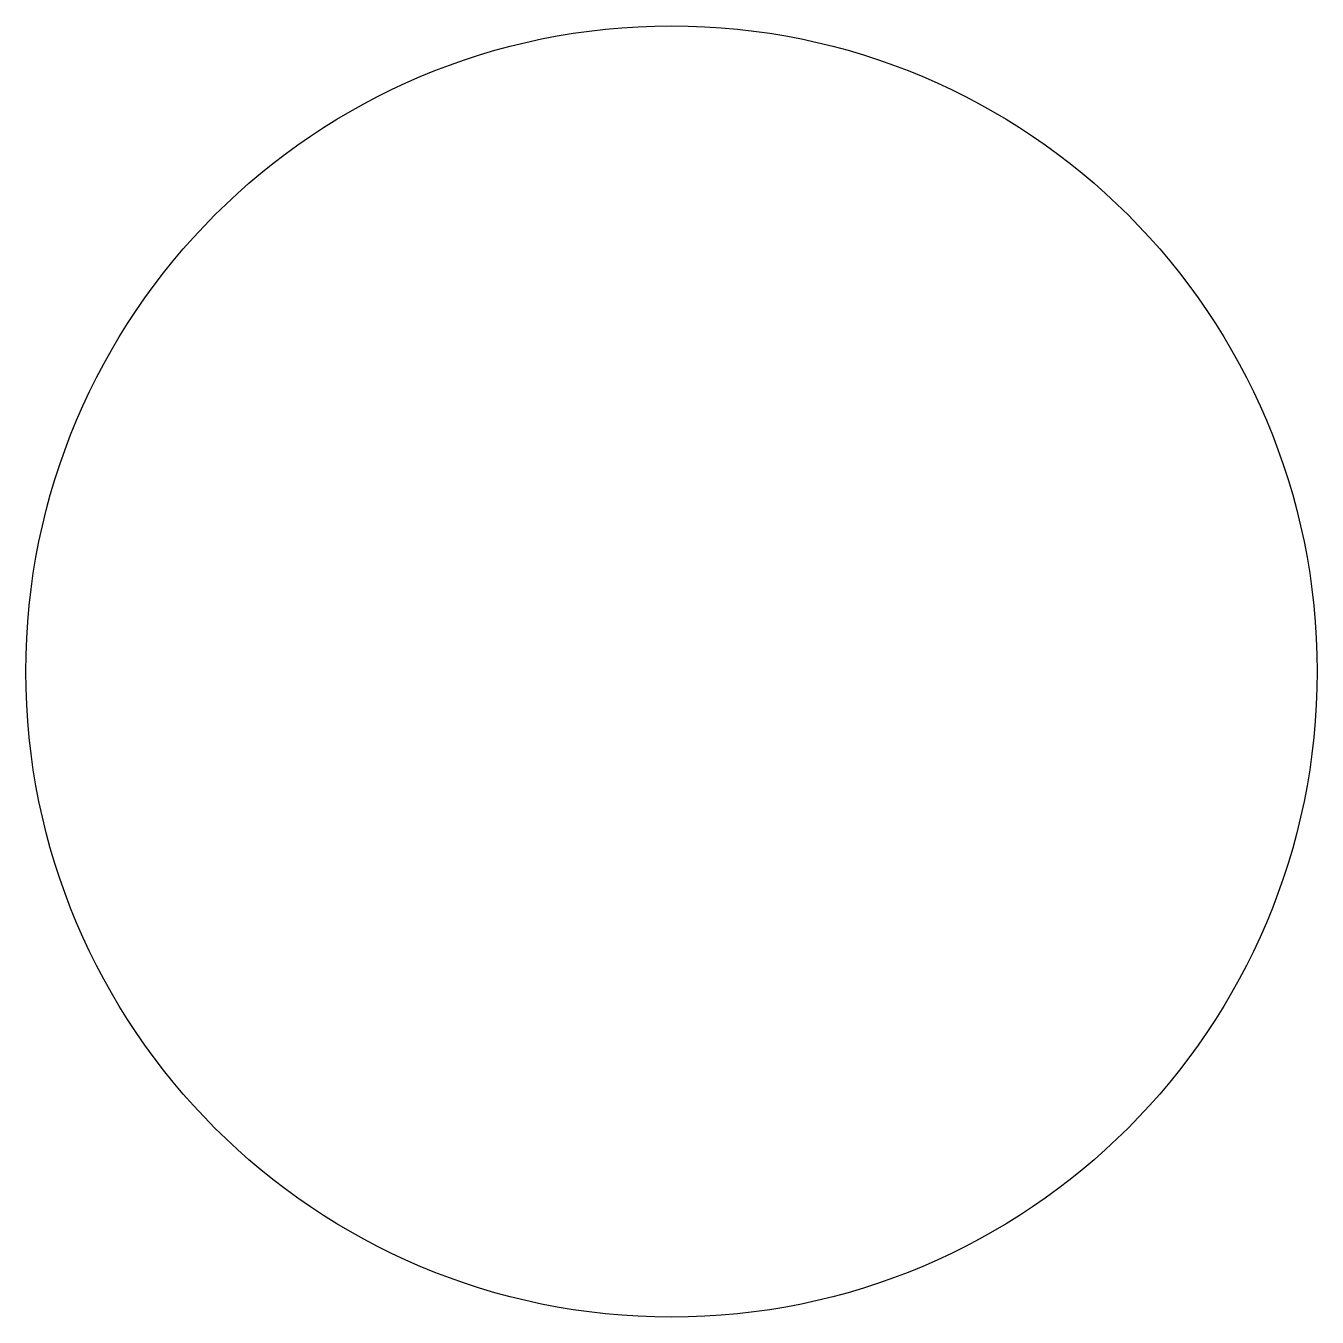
# Model space of a CAD drawing. Header units: millimetres. Extents: x -100 to 100, y -100 to 100.
import ezdxf

# ---------------------------------------------------------------- set-up
doc = ezdxf.new("R2010")
doc.units = ezdxf.units.MM

msp = doc.modelspace()

# ---------------------------------------------------------------- linework, layer by layer
at = {"color": 6}
msp.add_circle((0, 0), 100, dxfattribs=at)

doc.saveas('drawing.dxf')
